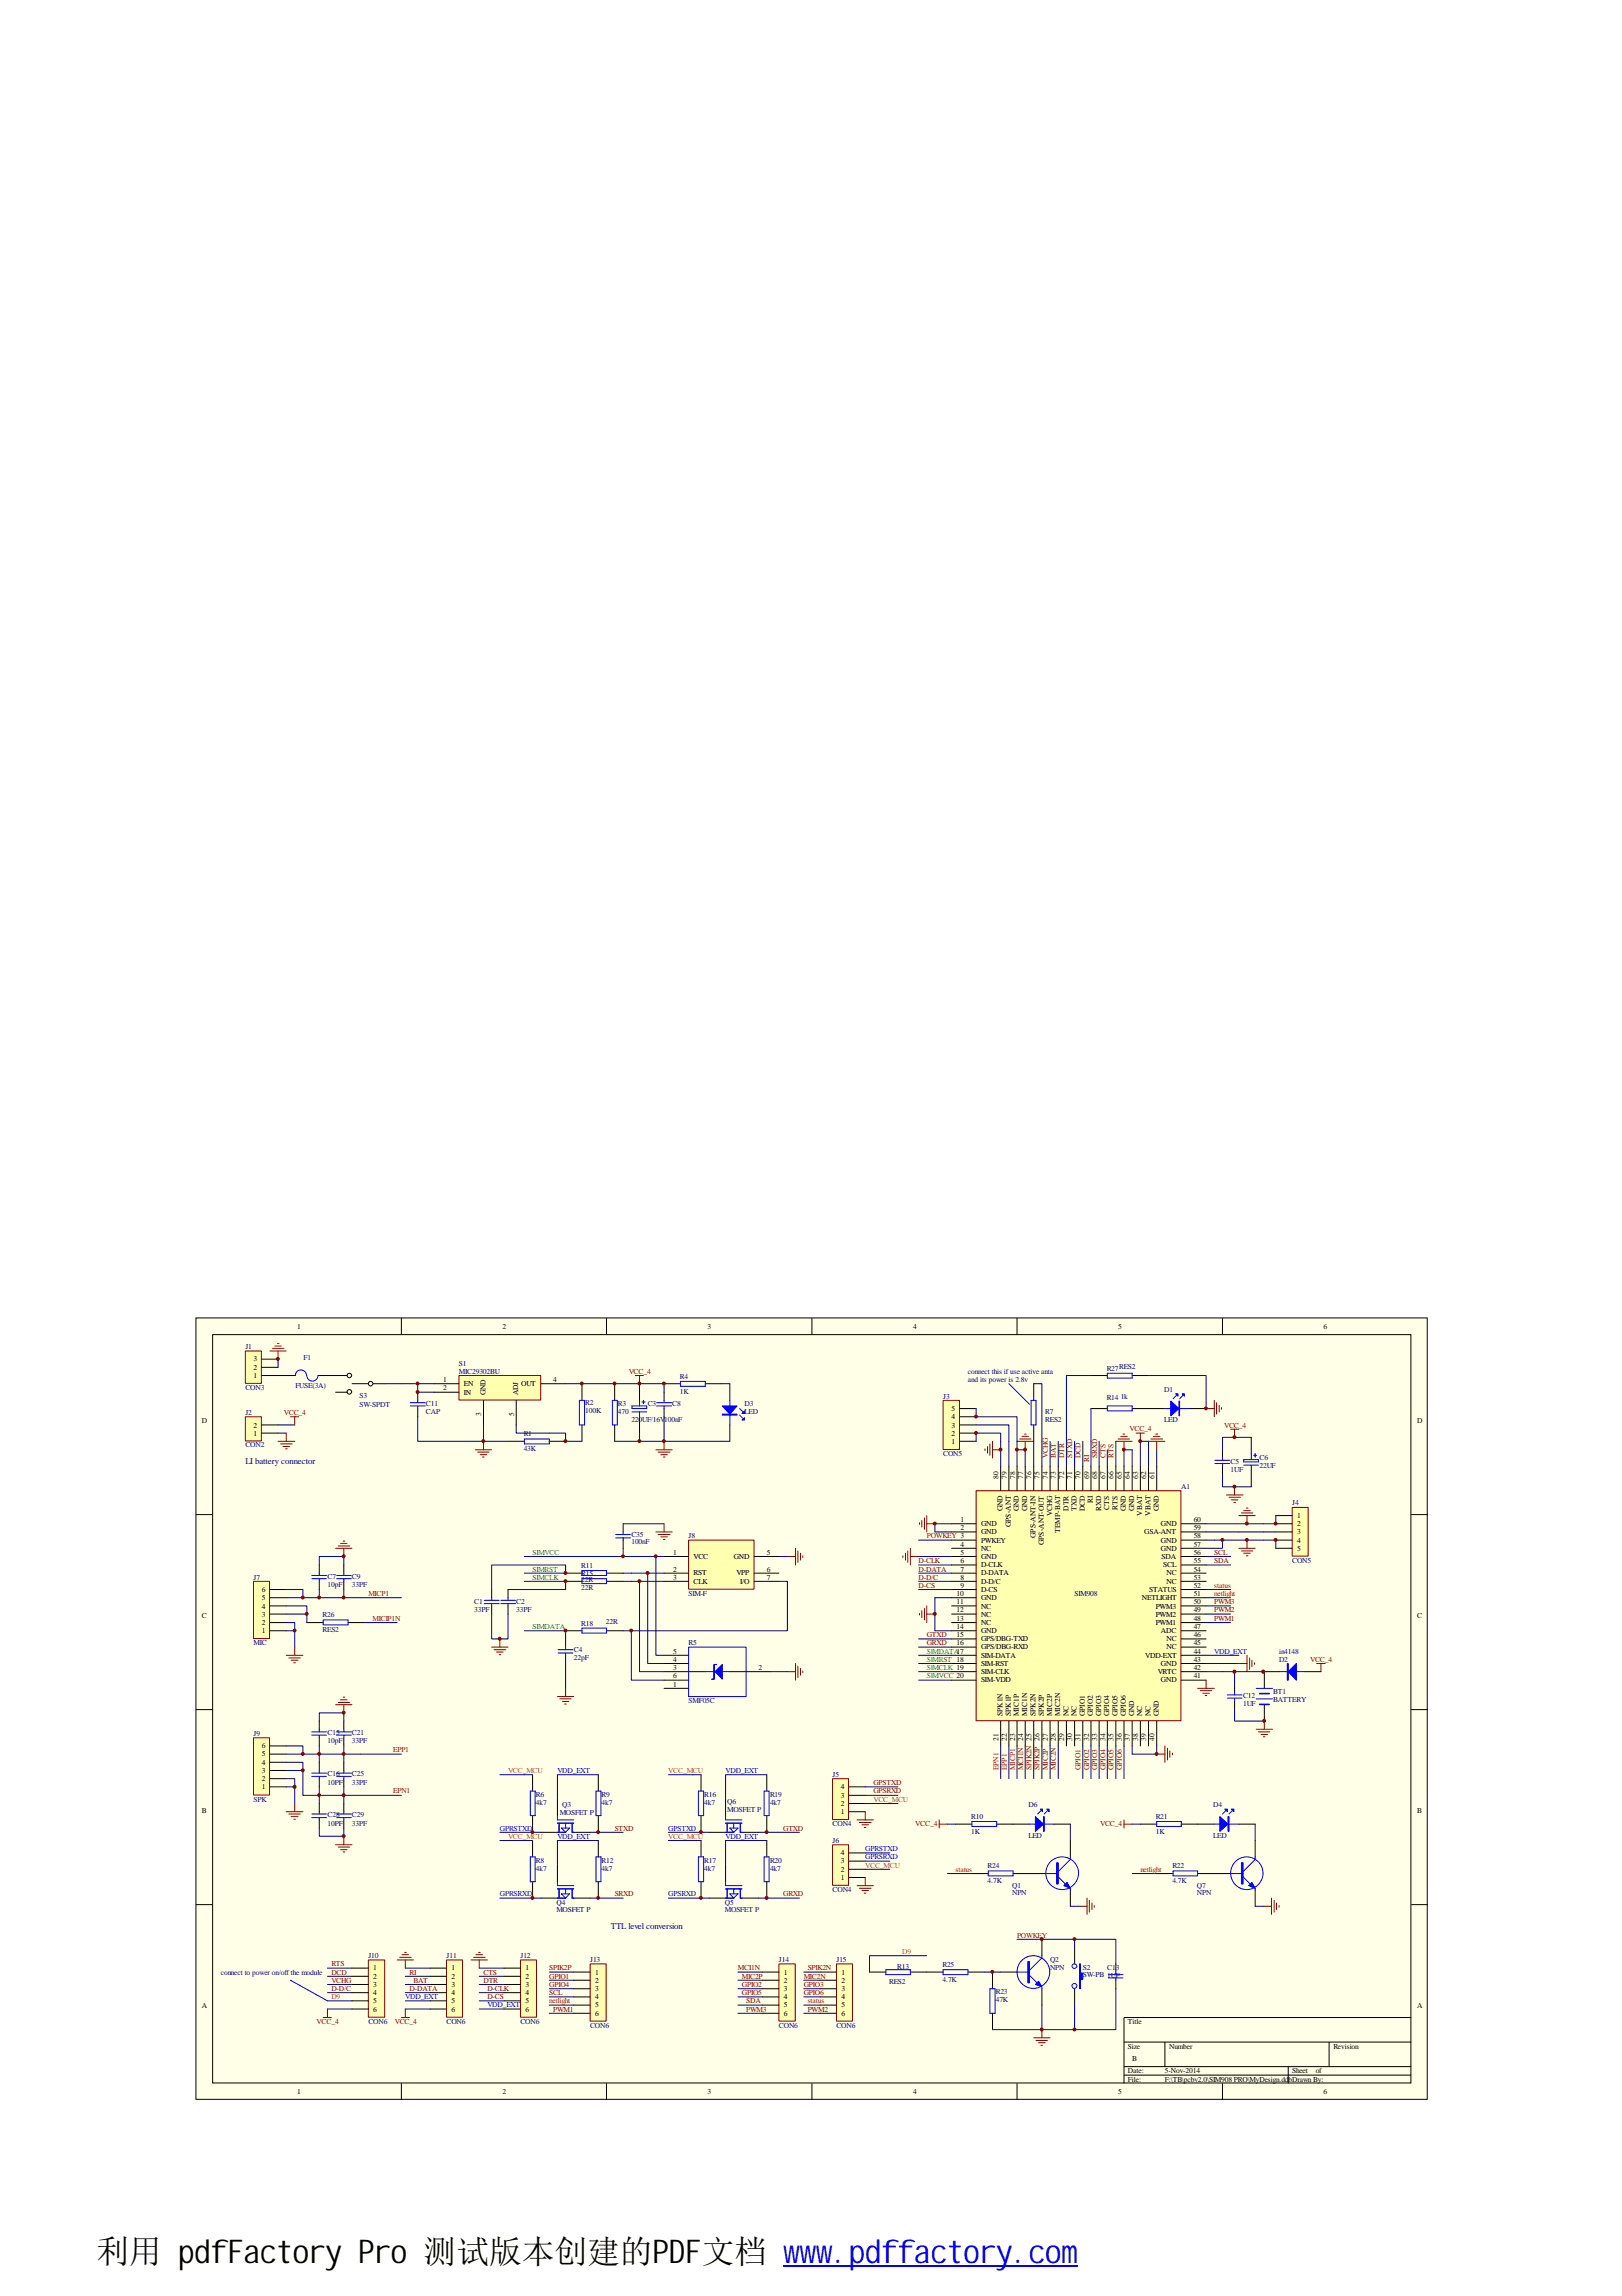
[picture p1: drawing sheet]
<svg xmlns="http://www.w3.org/2000/svg" width="210mm" height="297mm" viewBox="0 0 210 297" stroke-linecap="round" stroke-linejoin="round" font-family="sans-serif">
<defs><g id="words">
<text font-size="4.2" x="12.5" y="292.7">利用 pdfFactory Pro 测试版本创建的PDF文档 www.pdffactory.com</text>
<g font-size="1.1" fill="#000080">
<text x="31.7" y="189.4">LI battery connector</text>
<text x="79" y="249.5">TTL level conversion</text>
</g>
<g font-size="1">
<text x="38.4" y="171.9">1</text>
<text x="65" y="171.9">2</text>
<text x="91.6" y="171.9">3</text>
<text x="118.2" y="171.9">4</text>
<text x="144.7" y="171.9">5</text>
<text x="171.3" y="171.9">6</text>
<text x="32.8" y="178.3">1</text>
<text x="32.8" y="177.2">2</text>
<text x="32.8" y="176.1">3</text>
<text x="57.4" y="178.8">1</text>
<text x="57.4" y="179.9">2</text>
<text x="60" y="179.4">EN</text>
<text x="67.4" y="179.4">OUT</text>
<text x="71.6" y="178.8">4</text>
<text x="26.1" y="184.1">D</text>
<text x="32.8" y="185.7">1</text>
<text x="32.8" y="184.7">2</text>
<text x="60" y="180.4">IN</text>
<text x="62.3" y="183.2" transform="rotate(-90 62.3 183.2)">3</text>
<text x="62.8" y="180.5" transform="rotate(-90 62.8 180.5)">GND</text>
<text x="66.5" y="183.2" transform="rotate(-90 66.5 183.2)">5</text>
<text x="67.1" y="180.5" transform="rotate(-90 67.1 180.5)">ADJ</text>
<text x="123.1" y="185.7">2</text>
<text x="123.1" y="184.7">3</text>
<text x="123.1" y="183.6">4</text>
<text x="123.1" y="182.5">5</text>
<text x="183.4" y="184.1">D</text>
<text x="123.1" y="186.8">1</text>
<text x="129.2" y="191.3" transform="rotate(-90 129.2 191.3)">80</text>
<text x="130.3" y="191.3" transform="rotate(-90 130.3 191.3)">79</text>
<text x="131.4" y="191.3" transform="rotate(-90 131.4 191.3)">78</text>
<text x="132.4" y="191.3" transform="rotate(-90 132.4 191.3)">77</text>
<text x="133.5" y="191.3" transform="rotate(-90 133.5 191.3)">76</text>
<text x="134.5" y="191.3" transform="rotate(-90 134.5 191.3)">75</text>
<text x="135.6" y="191.3" transform="rotate(-90 135.6 191.3)">74</text>
<text x="136.7" y="191.3" transform="rotate(-90 136.7 191.3)">73</text>
<text x="137.7" y="191.3" transform="rotate(-90 137.7 191.3)">72</text>
<text x="138.8" y="191.3" transform="rotate(-90 138.8 191.3)">71</text>
<text x="139.8" y="191.3" transform="rotate(-90 139.8 191.3)">70</text>
<text x="140.9" y="191.3" transform="rotate(-90 140.9 191.3)">69</text>
<text x="142" y="191.3" transform="rotate(-90 142 191.3)">68</text>
<text x="143" y="191.3" transform="rotate(-90 143 191.3)">67</text>
<text x="144.1" y="191.3" transform="rotate(-90 144.1 191.3)">66</text>
<text x="145.2" y="191.3" transform="rotate(-90 145.2 191.3)">65</text>
<text x="146.2" y="191.3" transform="rotate(-90 146.2 191.3)">64</text>
<text x="147.3" y="191.3" transform="rotate(-90 147.3 191.3)">63</text>
<text x="148.3" y="191.3" transform="rotate(-90 148.3 191.3)">62</text>
<text x="149.4" y="191.3" transform="rotate(-90 149.4 191.3)">61</text>
<text x="124.3" y="196.9">1</text>
<text x="124.3" y="198">2</text>
<text x="127" y="197.4">GND</text>
<text x="129.8" y="195.5" transform="rotate(-90 129.8 195.5)">GND</text>
<text x="130.8" y="197.6" transform="rotate(-90 130.8 197.6)">GPS-ANT</text>
<text x="131.9" y="195.5" transform="rotate(-90 131.9 195.5)">GND</text>
<text x="132.9" y="195.5" transform="rotate(-90 132.9 195.5)">GND</text>
<text x="136.1" y="196.2" transform="rotate(-90 136.1 196.2)">VCHG</text>
<text x="138.3" y="195.4" transform="rotate(-90 138.3 195.4)">DTR</text>
<text x="139.3" y="195.4" transform="rotate(-90 139.3 195.4)">TXD</text>
<text x="140.4" y="195.5" transform="rotate(-90 140.4 195.5)">DCD</text>
<text x="141.4" y="194.5" transform="rotate(-90 141.4 194.5)">RI</text>
<text x="142.5" y="195.5" transform="rotate(-90 142.5 195.5)">RXD</text>
<text x="143.6" y="195.3" transform="rotate(-90 143.6 195.3)">CTS</text>
<text x="144.6" y="195.3" transform="rotate(-90 144.6 195.3)">RTS</text>
<text x="145.7" y="195.5" transform="rotate(-90 145.7 195.5)">GND</text>
<text x="146.8" y="195.5" transform="rotate(-90 146.8 195.5)">GND</text>
<text x="147.8" y="196.1" transform="rotate(-90 147.8 196.1)">VBAT</text>
<text x="148.9" y="196.1" transform="rotate(-90 148.9 196.1)">VBAT</text>
<text x="149.9" y="195.5" transform="rotate(-90 149.9 195.5)">GND</text>
<text x="150.2" y="197.4">GND</text>
<text x="154.5" y="198">59</text>
<text x="154.5" y="196.9">60</text>
<text x="167.9" y="196.4">1</text>
<text x="167.9" y="197.4">2</text>
<text x="87.1" y="201.2">1</text>
<text x="87.1" y="203.3">2</text>
<text x="89.7" y="201.7">VCC</text>
<text x="89.7" y="203.8">RST</text>
<text x="95" y="201.7">GND</text>
<text x="95.3" y="203.8">VPP</text>
<text x="99.2" y="203.3">6</text>
<text x="99.2" y="201.2">5</text>
<text x="124.3" y="200.1">4</text>
<text x="124.3" y="201.2">5</text>
<text x="124.3" y="202.2">6</text>
<text x="124.3" y="203.3">7</text>
<text x="127" y="198.5">GND</text>
<text x="127" y="199.6">PWKEY</text>
<text x="127" y="200.6">NC</text>
<text x="127" y="201.7">GND</text>
<text x="127" y="202.8">D-CLK</text>
<text x="127" y="203.8">D-DATA</text>
<text x="134" y="199" transform="rotate(-90 134 199)">GPS-ANT-IN</text>
<text x="135.1" y="199.9" transform="rotate(-90 135.1 199.9)">GPS-ANT-OUT</text>
<text x="137.2" y="198.3" transform="rotate(-90 137.2 198.3)">TEMP-BAT</text>
<text x="148.1" y="198.5">GSA-ANT</text>
<text x="150.2" y="200.6">GND</text>
<text x="150.2" y="199.6">GND</text>
<text x="150.3" y="201.7">SDA</text>
<text x="150.5" y="202.8">SCL</text>
<text x="151" y="203.8">NC</text>
<text x="154.5" y="203.3">54</text>
<text x="154.5" y="202.2">55</text>
<text x="154.5" y="201.2">56</text>
<text x="154.5" y="200.1">57</text>
<text x="154.5" y="199">58</text>
<text x="167.9" y="198.5">3</text>
<text x="167.9" y="199.6">4</text>
<text x="167.9" y="200.6">5</text>
<text x="26.1" y="209.4">C</text>
<text x="33.9" y="209.2">3</text>
<text x="33.9" y="208.1">4</text>
<text x="33.9" y="207">5</text>
<text x="33.9" y="205.9">6</text>
<text x="87.1" y="204.4">3</text>
<text x="89.7" y="204.9">CLK</text>
<text x="95.8" y="204.9">I/O</text>
<text x="99.2" y="204.4">7</text>
<text x="123.8" y="206.5">10</text>
<text x="123.8" y="207.5">11</text>
<text x="123.8" y="208.6">12</text>
<text x="123.8" y="209.7">13</text>
<text x="124.3" y="204.4">8</text>
<text x="124.3" y="205.4">9</text>
<text x="127" y="204.9">D-D/C</text>
<text x="127" y="205.9">D-CS</text>
<text x="127" y="207">GND</text>
<text x="127" y="208.1">NC</text>
<text x="127" y="209.2">NC</text>
<text x="147.8" y="207">NETLIGHT</text>
<text x="148.7" y="205.9">STATUS</text>
<text x="149.6" y="209.2">PWM2</text>
<text x="149.6" y="208.1">PWM3</text>
<text x="151" y="204.9">NC</text>
<text x="154.5" y="209.7">48</text>
<text x="154.5" y="208.6">49</text>
<text x="154.5" y="207.5">50</text>
<text x="154.5" y="206.5">51</text>
<text x="154.5" y="205.4">52</text>
<text x="154.5" y="204.4">53</text>
<text x="183.4" y="209.4">C</text>
<text x="33.9" y="211.3">1</text>
<text x="33.9" y="210.2">2</text>
<text x="87.1" y="215">4</text>
<text x="87.1" y="213.9">5</text>
<text x="123.8" y="210.8">14</text>
<text x="123.8" y="211.8">15</text>
<text x="123.8" y="212.9">16</text>
<text x="127" y="210.2">NC</text>
<text x="127" y="211.3">GND</text>
<text x="127" y="212.3">GPS/DBG-TXD</text>
<text x="127" y="213.4">GPS/DBG-RXD</text>
<text x="127" y="214.5">SIM-DATA</text>
<text x="127" y="215.5">SIM-RST</text>
<text x="148.2" y="214.5">VDD-EXT</text>
<text x="149.6" y="210.2">PWM1</text>
<text x="150.2" y="215.5">GND</text>
<text x="150.2" y="211.3">ADC</text>
<text x="151" y="213.4">NC</text>
<text x="151" y="212.3">NC</text>
<text x="154.5" y="215">43</text>
<text x="154.5" y="213.9">44</text>
<text x="154.5" y="212.9">45</text>
<text x="154.5" y="211.8">46</text>
<text x="154.5" y="210.8">47</text>
<text x="87.1" y="218.2">1</text>
<text x="87.1" y="217.1">6</text>
<text x="87.1" y="216.1">3</text>
<text x="98.2" y="216.1">2</text>
<text x="127" y="216.6">SIM-CLK</text>
<text x="127" y="217.7">SIM-VDD</text>
<text x="149.8" y="216.6">VRTC</text>
<text x="150.2" y="217.7">GND</text>
<text x="154.5" y="217.1">41</text>
<text x="154.5" y="216.1">42</text>
<text x="33.9" y="227.2">5</text>
<text x="33.9" y="226.2">6</text>
<text x="129.2" y="225.2" transform="rotate(-90 129.2 225.2)">21</text>
<text x="129.8" y="222" transform="rotate(-90 129.8 222)">SPK1N</text>
<text x="130.3" y="225.2" transform="rotate(-90 130.3 225.2)">22</text>
<text x="130.8" y="222" transform="rotate(-90 130.8 222)">SPK1P</text>
<text x="131.4" y="225.2" transform="rotate(-90 131.4 225.2)">23</text>
<text x="131.9" y="222" transform="rotate(-90 131.9 222)">MIC1P</text>
<text x="132.4" y="225.2" transform="rotate(-90 132.4 225.2)">24</text>
<text x="132.9" y="222" transform="rotate(-90 132.9 222)">MIC1N</text>
<text x="134" y="222" transform="rotate(-90 134 222)">SPK2N</text>
<text x="134.5" y="225.2" transform="rotate(-90 134.5 225.2)">26</text>
<text x="135.1" y="222" transform="rotate(-90 135.1 222)">SPK2P</text>
<text x="135.6" y="225.2" transform="rotate(-90 135.6 225.2)">27</text>
<text x="136.1" y="222" transform="rotate(-90 136.1 222)">MIC2P</text>
<text x="136.7" y="225.2" transform="rotate(-90 136.7 225.2)">28</text>
<text x="137.2" y="222" transform="rotate(-90 137.2 222)">MIC2N</text>
<text x="137.7" y="225.2" transform="rotate(-90 137.7 225.2)">29</text>
<text x="138.3" y="222" transform="rotate(-90 138.3 222)">NC</text>
<text x="138.8" y="225.2" transform="rotate(-90 138.8 225.2)">30</text>
<text x="139.3" y="222" transform="rotate(-90 139.3 222)">NC</text>
<text x="139.8" y="225.2" transform="rotate(-90 139.8 225.2)">31</text>
<text x="140.4" y="222" transform="rotate(-90 140.4 222)">GPIO1</text>
<text x="140.9" y="225.2" transform="rotate(-90 140.9 225.2)">32</text>
<text x="141.4" y="222" transform="rotate(-90 141.4 222)">GPIO2</text>
<text x="142" y="225.2" transform="rotate(-90 142 225.2)">33</text>
<text x="142.5" y="222" transform="rotate(-90 142.5 222)">GPIO3</text>
<text x="143" y="225.2" transform="rotate(-90 143 225.2)">34</text>
<text x="143.6" y="222" transform="rotate(-90 143.6 222)">GPIO4</text>
<text x="144.1" y="225.2" transform="rotate(-90 144.1 225.2)">35</text>
<text x="144.6" y="222" transform="rotate(-90 144.6 222)">GPIO5</text>
<text x="145.2" y="225.2" transform="rotate(-90 145.2 225.2)">36</text>
<text x="145.7" y="222" transform="rotate(-90 145.7 222)">GPIO6</text>
<text x="146.2" y="225.2" transform="rotate(-90 146.2 225.2)">37</text>
<text x="146.8" y="222" transform="rotate(-90 146.8 222)">GND</text>
<text x="147.3" y="225.2" transform="rotate(-90 147.3 225.2)">38</text>
<text x="147.8" y="222" transform="rotate(-90 147.8 222)">NC</text>
<text x="148.3" y="225.2" transform="rotate(-90 148.3 225.2)">39</text>
<text x="148.9" y="222" transform="rotate(-90 148.9 222)">NC</text>
<text x="149.4" y="225.2" transform="rotate(-90 149.4 225.2)">40</text>
<text x="149.9" y="222" transform="rotate(-90 149.9 222)">GND</text>
<text x="33.9" y="231.5">1</text>
<text x="33.9" y="230.4">2</text>
<text x="33.9" y="229.4">3</text>
<text x="33.9" y="228.3">4</text>
<text x="108.8" y="233.6">2</text>
<text x="108.8" y="232.6">3</text>
<text x="108.8" y="231.5">4</text>
<text x="26.1" y="234.6">B</text>
<text x="108.8" y="234.7">1</text>
<text x="183.4" y="234.6">B</text>
<text x="108.8" y="243.2">1</text>
<text x="108.8" y="242.1">2</text>
<text x="108.8" y="241.1">3</text>
<text x="108.8" y="240">4</text>
<text x="48.3" y="254.9">1</text>
<text x="48.3" y="256">2</text>
<text x="48.3" y="257">3</text>
<text x="58.4" y="254.9">1</text>
<text x="58.4" y="256">2</text>
<text x="58.4" y="257">3</text>
<text x="68" y="254.9">1</text>
<text x="68" y="256">2</text>
<text x="68" y="257">3</text>
<text x="77" y="255.5">1</text>
<text x="77" y="256.5">2</text>
<text x="77" y="257.6">3</text>
<text x="101.4" y="255.5">1</text>
<text x="101.4" y="256.5">2</text>
<text x="101.4" y="257.6">3</text>
<text x="108.9" y="255.5">1</text>
<text x="108.9" y="256.5">2</text>
<text x="108.9" y="257.6">3</text>
<text x="26.1" y="259.8">A</text>
<text x="48.3" y="258.1">4</text>
<text x="48.3" y="259.2">5</text>
<text x="48.3" y="260.3">6</text>
<text x="58.4" y="258.1">4</text>
<text x="58.4" y="259.2">5</text>
<text x="58.4" y="260.3">6</text>
<text x="68" y="258.1">4</text>
<text x="68" y="259.2">5</text>
<text x="68" y="260.3">6</text>
<text x="77" y="258.6">4</text>
<text x="77" y="259.7">5</text>
<text x="77" y="260.8">6</text>
<text x="101.4" y="258.6">4</text>
<text x="101.4" y="259.7">5</text>
<text x="101.4" y="260.8">6</text>
<text x="108.9" y="258.6">4</text>
<text x="108.9" y="259.7">5</text>
<text x="108.9" y="260.8">6</text>
<text x="146" y="261.9">Title</text>
<text x="183.4" y="259.8">A</text>
<text x="146" y="265">Size</text>
<text x="146" y="268.2">Date:</text>
<text x="146" y="269.3">File:</text>
<text x="146.5" y="266.6">B</text>
<text x="150.7" y="268.2">5-Nov-2014</text>
<text x="150.7" y="269.3">F:\TB\pcbv2.0\SIM908 PRO\MyDesign.ddbDrawn By:</text>
<text x="151.3" y="265">Number</text>
<text x="167.2" y="268.2">Sheet</text>
<text x="170.3" y="268.2">of</text>
<text x="172.6" y="265">Revision</text>
<text x="38.4" y="270.9">1</text>
<text x="65" y="270.9">2</text>
<text x="91.6" y="270.9">3</text>
<text x="118.2" y="270.9">4</text>
<text x="144.7" y="270.9">5</text>
<text x="171.3" y="270.9">6</text>
</g>
<g font-size="1" fill="#000080">
<text x="31.7" y="174.6">J1</text>
<text x="31.7" y="179.8">CON3</text>
<text x="38.2" y="179.6">FUSE(3A)</text>
<text x="39.3" y="175.9">F1</text>
<text x="59.4" y="176.7">S1</text>
<text x="59.4" y="177.7">MIC29302BU</text>
<text x="88" y="178.4">R4</text>
<text x="125.3" y="177.7">connect this if use active anta</text>
<text x="125.3" y="178.8">and its power is 2.8v</text>
<text x="143.2" y="177.3">R27RES2</text>
<text x="31.7" y="183.1">J2</text>
<text x="46.5" y="180.8">S3</text>
<text x="46.5" y="182">SW-SPDT</text>
<text x="55.1" y="181.9">C11</text>
<text x="55.1" y="183">CAP</text>
<text x="67.8" y="185.8">R1</text>
<text x="75.7" y="181.8">R2</text>
<text x="75.7" y="182.7">100K</text>
<text x="80" y="181.9">R3</text>
<text x="80" y="183">470</text>
<text x="81.7" y="184">220UF/16V</text>
<text x="83.8" y="181.9">C3</text>
<text x="85.9" y="184">100nF</text>
<text x="87" y="181.9">C8</text>
<text x="88" y="180.3">1K</text>
<text x="96.4" y="181.9">D3</text>
<text x="96.4" y="183">LED</text>
<text x="122" y="181">J3</text>
<text x="135.3" y="183">R7</text>
<text x="135.3" y="184">RES2</text>
<text x="143.2" y="181.2">R14</text>
<text x="145" y="181">1k</text>
<text x="150.7" y="180.1">D1</text>
<text x="150.7" y="184">LED</text>
<text x="31.7" y="187.2">CON2</text>
<text x="67.8" y="187.7">43K</text>
<text x="122" y="188.4">CON5</text>
<text x="159.3" y="189.3">C5</text>
<text x="159.3" y="190.4">1UF</text>
<text x="163" y="188.8">C6</text>
<text x="163" y="189.9">22UF</text>
<text x="152.9" y="192.6">A1</text>
<text x="167.2" y="194.8">J4</text>
<text x="75.2" y="203.9">R15</text>
<text x="75.2" y="202.9">R11</text>
<text x="81.7" y="198.8">C35</text>
<text x="81.7" y="199.8">100nF</text>
<text x="89.1" y="199">J8</text>
<text x="167.2" y="202.2">CON5</text>
<text x="32.8" y="204.4">J7</text>
<text x="41.7" y="209.2">R26</text>
<text x="42.4" y="204.2">C7</text>
<text x="42.4" y="205.3">10pF</text>
<text x="45.6" y="204.2">C9</text>
<text x="45.6" y="205.3">33PF</text>
<text x="61.4" y="207.5">C1</text>
<text x="61.4" y="208.6">33PF</text>
<text x="66.8" y="207.5">C2</text>
<text x="66.8" y="208.5">33PF</text>
<text x="75.2" y="205.7">22R</text>
<text x="75.2" y="204.7">22R</text>
<text x="89.1" y="206.5">SIM-F</text>
<text x="139.1" y="206.5">SIM908</text>
<text x="32.8" y="212.9">MIC</text>
<text x="41.7" y="211.2">RES2</text>
<text x="74.3" y="213.7">C4</text>
<text x="74.3" y="214.7">22pF</text>
<text x="75.2" y="210.3">R18</text>
<text x="78.4" y="210.1">22R</text>
<text x="89.1" y="212.9">R5</text>
<text x="165.5" y="215">D2</text>
<text x="165.5" y="213.9">in4148</text>
<text x="89.1" y="220.3">SMF05C</text>
<text x="160.9" y="219.7">C12</text>
<text x="160.9" y="220.8">1UF</text>
<text x="164.8" y="219.1">BT1</text>
<text x="164.8" y="220.2">BATTERY</text>
<text x="32.8" y="224.6">J9</text>
<text x="42.4" y="224.5">C15</text>
<text x="42.4" y="225.5">10pF</text>
<text x="45.6" y="224.5">C21</text>
<text x="45.6" y="225.5">33PF</text>
<text x="32.8" y="233.1">SPK</text>
<text x="42.4" y="229.8">C16</text>
<text x="42.4" y="230.9">10PF</text>
<text x="45.6" y="229.8">C25</text>
<text x="45.6" y="230.9">33PF</text>
<text x="69.3" y="232.5">R6</text>
<text x="69.3" y="233.5">4k7</text>
<text x="72.8" y="233.8">Q3</text>
<text x="77.9" y="232.5">R9</text>
<text x="77.9" y="233.5">4k7</text>
<text x="91.1" y="232.5">R16</text>
<text x="91.1" y="233.5">4k7</text>
<text x="94.1" y="233.4">Q6</text>
<text x="99.7" y="232.5">R19</text>
<text x="99.7" y="233.5">4k7</text>
<text x="107.7" y="229.9">J5</text>
<text x="133.1" y="233.8">D6</text>
<text x="157" y="233.8">D4</text>
<text x="42.4" y="235.1">C28</text>
<text x="42.4" y="236.2">10PF</text>
<text x="45.6" y="235.1">C29</text>
<text x="45.6" y="236.2">33PF</text>
<text x="72.4" y="234.8">MOSFET P</text>
<text x="94.1" y="234.5">MOSFET P</text>
<text x="107.7" y="238.4">J6</text>
<text x="107.7" y="236.3">CON4</text>
<text x="125.7" y="235.3">R10</text>
<text x="125.7" y="237.3">1K</text>
<text x="133.1" y="237.8">LED</text>
<text x="149.6" y="235.3">R21</text>
<text x="149.6" y="237.3">1K</text>
<text x="157" y="237.8">LED</text>
<text x="69.3" y="241">R8</text>
<text x="69.3" y="242">4k7</text>
<text x="77.9" y="241">R12</text>
<text x="77.9" y="242">4k7</text>
<text x="91.1" y="241">R17</text>
<text x="91.1" y="242">4k7</text>
<text x="99.7" y="241">R20</text>
<text x="99.7" y="242">4k7</text>
<text x="107.7" y="244.8">CON4</text>
<text x="127.8" y="241.7">R24</text>
<text x="127.8" y="243.7">4.7K</text>
<text x="131" y="244.3">Q1</text>
<text x="131" y="245.2">NPN</text>
<text x="151.7" y="241.7">R22</text>
<text x="151.7" y="243.7">4.7K</text>
<text x="154.9" y="244.3">Q7</text>
<text x="154.9" y="245.2">NPN</text>
<text x="72" y="246.4">Q4</text>
<text x="72" y="247.4">MOSFET P</text>
<text x="93.8" y="246.4">Q5</text>
<text x="93.8" y="247.4">MOSFET P</text>
<text x="28.6" y="255.5">connect to power on/off the module</text>
<text x="47.7" y="253.3">J10</text>
<text x="57.8" y="253.3">J11</text>
<text x="67.4" y="253.3">J12</text>
<text x="76.4" y="253.9">J13</text>
<text x="100.8" y="253.9">J14</text>
<text x="108.2" y="253.9">J15</text>
<text x="115.1" y="256.7">RES2</text>
<text x="116.1" y="254.7">R13</text>
<text x="122" y="254.5">R25</text>
<text x="122" y="256.4">4.7K</text>
<text x="135.9" y="253.9">Q2</text>
<text x="135.9" y="254.9">NPN</text>
<text x="140.1" y="254.8">S2</text>
<text x="140.1" y="255.8">SW-PB 1UF</text>
<text x="143.3" y="254.8">C13</text>
<text x="47.7" y="261.9">CON6</text>
<text x="57.8" y="261.9">CON6</text>
<text x="67.4" y="261.9">CON6</text>
<text x="76.4" y="262.4">CON6</text>
<text x="100.8" y="262.4">CON6</text>
<text x="108.2" y="262.4">CON6</text>
<text x="128.9" y="258">R23</text>
<text x="128.9" y="259.1">47K</text>
</g>
<g font-size="1" fill="#800000">
<text x="81.4" y="177.7">VCC_4</text>
<text x="36.7" y="183.1">VCC_4</text>
<text x="146.2" y="185.2">VCC_4</text>
<text x="158.4" y="184.7">VCC_4</text>
<text x="135.6" y="188.6" transform="rotate(-90 135.6 188.6)">VCHG</text>
<text x="136.7" y="188.6" transform="rotate(-90 136.7 188.6)">BAT</text>
<text x="137.7" y="188.6" transform="rotate(-90 137.7 188.6)">DTR</text>
<text x="138.8" y="188.6" transform="rotate(-90 138.8 188.6)">STXD</text>
<text x="139.8" y="188.6" transform="rotate(-90 139.8 188.6)">DCD</text>
<text x="140.9" y="189.1" transform="rotate(-90 140.9 189.1)">RI</text>
<text x="142" y="188.6" transform="rotate(-90 142 188.6)">SRXD</text>
<text x="143" y="188.6" transform="rotate(-90 143 188.6)">CTS</text>
<text x="144.1" y="188.6" transform="rotate(-90 144.1 188.6)">RTS</text>
<text x="118.9" y="202.2">D-CLK</text>
<text x="118.9" y="203.3">D-DATA</text>
<text x="157.1" y="201.2">SCL</text>
<text x="157.1" y="202.2">SDA</text>
<text x="118.9" y="204.4">D-D/C</text>
<text x="118.9" y="205.4">D-CS</text>
<text x="157.1" y="209.7">PWM1</text>
<text x="157.1" y="208.6">PWM2</text>
<text x="157.1" y="207.5">PWM3</text>
<text x="119.9" y="211.8">GTXD</text>
<text x="119.9" y="212.9">GRXD</text>
<text x="169.5" y="215">VCC_4</text>
<text x="113" y="231">GPSTXD</text>
<text x="113" y="232">GPSRXD</text>
<text x="132.4" y="229.1" transform="rotate(-90 132.4 229.1)">MCI1N</text>
<text x="133.5" y="229.1" transform="rotate(-90 133.5 229.1)">SPIK2N 25</text>
<text x="134.5" y="229.1" transform="rotate(-90 134.5 229.1)">SPIK2P</text>
<text x="135.6" y="229.1" transform="rotate(-90 135.6 229.1)">MIC2P</text>
<text x="136.7" y="229.1" transform="rotate(-90 136.7 229.1)">MIC2N</text>
<text x="139.8" y="229.1" transform="rotate(-90 139.8 229.1)">GPIO1</text>
<text x="140.9" y="229.1" transform="rotate(-90 140.9 229.1)">GPIO2</text>
<text x="142" y="229.1" transform="rotate(-90 142 229.1)">GPIO3</text>
<text x="143" y="229.1" transform="rotate(-90 143 229.1)">GPIO4</text>
<text x="144.1" y="229.1" transform="rotate(-90 144.1 229.1)">GPIO5</text>
<text x="145.2" y="229.1" transform="rotate(-90 145.2 229.1)">GPIO6</text>
<text x="79.5" y="236.8">STXD</text>
<text x="101.3" y="236.8">GTXD</text>
<text x="118.4" y="236.3">VCC_4</text>
<text x="142.4" y="236.3">VCC_4</text>
<text x="79.5" y="245.3">SRXD</text>
<text x="101.3" y="245.3">GRXD</text>
<text x="42.9" y="254.4">RTS</text>
<text x="42.9" y="255.5">DCD</text>
<text x="42.9" y="256.5">VCHG</text>
<text x="42.9" y="257.6">D-D/C</text>
<text x="53" y="257.6">D-DATA</text>
<text x="53" y="255.5">RI</text>
<text x="53.5" y="256.5">BAT</text>
<text x="62.6" y="256.5">DTR</text>
<text x="62.6" y="255.5">CTS</text>
<text x="63.1" y="257.6">D-CLK</text>
<text x="71.1" y="254.9">SPIK2P</text>
<text x="71.1" y="257">GPIO4</text>
<text x="71.1" y="256">GPIO1</text>
<text x="95.5" y="254.9">MCI1N</text>
<text x="96" y="256">MIC2P</text>
<text x="96" y="257">GPIO2</text>
<text x="104" y="256">MIC2N</text>
<text x="104" y="257">GPIO3</text>
<text x="104.5" y="254.9">SPIK2N</text>
<text x="41" y="261.9">VCC_4</text>
<text x="51.1" y="261.9">VCC_4</text>
<text x="63.1" y="258.6">D-CS</text>
<text x="71.1" y="258.1">SCL</text>
<text x="71.6" y="260.3">PWM1</text>
<text x="96" y="258.1">GPIO5</text>
<text x="96.6" y="260.3">PWM3</text>
<text x="96.6" y="259.2">SDA</text>
<text x="104" y="258.1">GPIO6</text>
<text x="104.5" y="260.3">PWM2</text>
</g>
<g font-size="1" fill="#00bf00">
<text x="68.9" y="201.2">SIMVCC</text>
<text x="68.9" y="203.3">SIMRST</text>
<text x="68.9" y="204.4">SIMCLK</text>
<text x="68.9" y="210.8">SIMDATA</text>
<text x="119.9" y="213.9">SIMDATA17</text>
<text x="119.9" y="215">SIMRST 18</text>
<text x="119.9" y="217.1">SIMVCC 20</text>
<text x="119.9" y="216.1">SIMCLK 19</text>
</g>
<g font-size="1" fill="#bf0000">
<text x="119.9" y="199">POWKEY 3</text>
<text x="47.7" y="206.5">MICP1</text>
<text x="48.2" y="209.7">MICIP1N</text>
<text x="157.1" y="206.5">netlight</text>
<text x="157.1" y="205.4">status</text>
<text x="50.9" y="226.7">EPP1</text>
<text x="50.9" y="232">EPN1</text>
<text x="129.2" y="229.1" transform="rotate(-90 129.2 229.1)">EPN1</text>
<text x="130.3" y="229.1" transform="rotate(-90 130.3 229.1)">EPP1</text>
<text x="131.4" y="229.1" transform="rotate(-90 131.4 229.1)">MICP1</text>
<text x="123.7" y="242.1">status</text>
<text x="147.6" y="242.1">netlight</text>
<text x="131.6" y="250.7">POWKEY</text>
<text x="71.1" y="259.2">netlight</text>
<text x="104.5" y="259.2">status</text>
</g>
<g font-size="1" fill="#00f">
<text x="157.1" y="213.9">VDD_EXT</text>
<text x="72.1" y="229.4">VDD_EXT</text>
<text x="93.9" y="229.4">VDD_EXT</text>
<text x="64.7" y="236.8">GPRSTXD</text>
<text x="72.1" y="237.9">VDD_EXT</text>
<text x="86.5" y="236.8">GPSTXD</text>
<text x="93.9" y="237.9">VDD_EXT</text>
<text x="112" y="239.5">GPRSTXD</text>
<text x="64.7" y="245.3">GPRSRXD</text>
<text x="86.5" y="245.3">GPSRXD</text>
<text x="112" y="240.6">GPRSRXD</text>
<text x="52.5" y="258.6">VDD_EXT</text>
<text x="63.1" y="259.7">VDD_EXT</text>
</g>
<g font-size="1" fill="#de4f16">
<text x="65.7" y="229.4">VCC_MCU</text>
<text x="86.5" y="229.4">VCC_MCU</text>
<text x="113" y="233.1">VCC_MCU</text>
<text x="65.7" y="237.9">VCC_MCU</text>
<text x="86.5" y="237.9">VCC_MCU</text>
<text x="112" y="241.6">VCC_MCU</text>
<text x="116.8" y="252.8">D9</text>
<text x="42.9" y="258.6">D9</text>
</g>
</g></defs>
<path d="M25.4 170.5h159.3v101.1h-159.3z" fill="#ffffe8"/>
<g fill="none" stroke="#000" stroke-width=".13">
<path d="M25.4 170.5h159.3v101.1h-159.3zM27.5 172.7h155.1v96.8h-155.1zM51.9 170.5v2.2M78.5 170.5v2.2M105.1 170.5v2.2M131.6 170.5v2.2M158.2 170.5v2.2M25.4 195.9h2.1M182.6 195.9h2.1M25.4 221.2h2.1M182.6 221.2h2.1M25.4 246.4h2.1"/>
<path d="M182.6 246.4h2.1M51.9 269.5v2.1M78.5 269.5v2.1M105.1 269.5v2.1M131.6 269.5v2.1M145.5 264.2h37.1M145.5 267.4h37.1M145.5 268.5h37.1M150.7 264.2v3.2M158.2 269.5v2.1M166.7 267.4v2.1M172 264.2v3.2"/>
<path d="M182.6 261h-37.1v8.5"/>
</g>
<path d="M126.4 192.9h26.4v29.7h-26.4z" fill="#ffffb0"/>
<path d="M126.3 192.9h26.5v29.7h-26.5z" fill="none" stroke="#800000" stroke-width=".13"/>
<g fill="none" stroke="#000" stroke-width=".13">
<path d="M123.1 197.1h3.2M123.1 198.2h3.2M123.1 199.2h3.2M129.5 189.7v3.2M130.6 189.7v3.2M131.6 189.7v3.2M132.7 189.7v3.2M133.8 189.7v3.2M134.8 189.7v3.2M135.9 189.7v3.2M136.9 189.7v3.2M138 189.7v3.2"/>
<path d="M139.1 189.7v3.2M140.1 189.7v3.2M141.2 189.7v3.2M142.2 189.7v3.2M143.3 189.7v3.2M144.4 189.7v3.2M145.5 189.7v3.2M146.5 189.7v3.2M147.6 189.7v3.2M148.6 189.7v3.2M149.7 189.7v3.2M152.9 197.1h3.2"/>
<path d="M152.9 198.2h3.2M152.9 199.2h3.2M123.1 200.3h3.2M123.1 201.4h3.2M123.1 202.5h3.2M123.1 203.5h3.2M123.1 204.6h3.2M123.1 205.6h3.2M123.1 206.7h3.2M123.1 207.8h3.2M123.1 208.8h3.2M123.1 209.9h3.2"/>
<path d="M123.1 211h3.2M123.1 212h3.2M123.1 213.1h3.2M123.1 214.2h3.2M123.1 215.2h3.2M123.1 216.3h3.2M123.1 217.4h3.2M152.9 200.3h3.2M152.9 201.4h3.2M152.9 202.5h3.2M152.9 203.5h3.2M152.9 204.6h3.2"/>
<path d="M152.9 205.6h3.2M152.9 206.7h3.2M152.9 207.8h3.2M152.9 208.8h3.2M152.9 209.9h3.2M152.9 211h3.2M152.9 212h3.2M152.9 213.1h3.2M152.9 214.2h3.2M152.9 215.2h3.2M152.9 216.3h3.2M152.9 217.4h3.2"/>
<path d="M129.5 222.7v3.2M130.6 222.7v3.2M131.6 222.7v3.2M132.7 222.7v3.2M133.8 222.7v3.2M134.8 222.7v3.2M135.9 222.7v3.2M136.9 222.7v3.2M138 222.7v3.2M139.1 222.7v3.2M140.1 222.7v3.2M141.2 222.7v3.2"/>
<path d="M142.2 222.7v3.2M143.3 222.7v3.2M144.4 222.7v3.2M145.5 222.7v3.2M146.5 222.7v3.2M147.6 222.7v3.2M148.6 222.7v3.2M149.7 222.7v3.2"/>
</g>
<path d="M32.9 204.6h2v7.4h-2z" fill="#ffffb0"/>
<path d="M44.1 199.7h.8M44.4 199.4h.2M32.8 204.6h2.1v7.4h-2.1zM37 214.2h2.2M37.4 214.5h1.5M37.7 214.8h.9M38 215.1h.2M38.1 213.1v1.1M43.4 200.3h2.2M43.8 200h1.5M44.5 200.3v1.1" fill="none" stroke="#800000" stroke-width=".13"/>
<path d="M34.9 211h2.1M34.9 209.9h2.1M34.9 208.8h2.1M34.9 207.8h2.1M34.9 206.7h2.1M34.9 205.6h2.1M41.3 202.5v1M41.3 204.6v1M44.5 202.5v1M44.5 204.6v1" fill="none" stroke="#000" stroke-width=".13"/>
<path d="M37 205.6h2.2v1.1M37 209.9h1.1v1.1h-1.1M37 206.7h14.9M38.1 211v2.1M41.3 202.5v-1.1h3.2v1.1M41.3 205.6v1.1M44.5 205.6v1.1" fill="none" stroke="#000080" stroke-width=".13"/>
<path d="M40.3 204.2h1.9M40.3 203.8h1.9M41.3 203.5v.3M41.3 204.2v.4M43.6 204.2h1.9M43.6 203.8h1.9M44.5 203.5v.3M44.5 204.2v.4" fill="none" stroke="#00f" stroke-width=".13"/>
<path d="M32.9 224.9h2v7.3h-2z" fill="#ffffb0"/>
<g fill="none" stroke="#800000" stroke-width=".13">
<path d="M84.9 198.2h2.1M85.2 198.5h1.5M85.5 198.8h.9M85.9 199.2h.2M85.9 197.1v1.1M44.1 219.9h.8M44.4 219.6h.2M72.1 219.5h2.2M72.4 219.8h1.5M73.2 218.4v1.1M101.9 201.4h1.1M101.9 216.3h1.1"/>
<path d="M103 200.3v2.2M103 215.2v2.2M103.3 200.6v1.5M103.3 215.5v1.5M103.6 200.9v.9M103.6 215.8v.9M103.9 201.3v.2M103.9 216.2v.2M32.8 224.8h2.1v7.4h-2.1zM37 234.4h2.2M37.4 234.7h1.5M37.7 235h.9"/>
<path d="M38 235.4h.2M38.1 233.3v1.1M43.4 220.5h2.2M43.4 238.7h2.2M43.8 220.2h1.5M43.8 239h1.5M44.1 239.3h.8M44.4 239.6h.2M44.5 220.5v1.1M44.5 237.6v1.1M72.8 220.1h.8M73.1 220.5h.2"/>
</g>
<g fill="none" stroke="#000" stroke-width=".13">
<path d="M36 178h2.2M41.2 178h2.2M80.6 197.1v1.1M80.6 199.2v1.1M73.2 212v1.1M73.2 214.2v1M73.2 204.6h2.1M73.2 211h2.1M73.2 203.5h2.1M78.5 204.6h2.1M78.5 211h2.1M78.5 203.5h2.1"/>
<path d="M85.9 216.3h5.4M85.9 218.4h3.2M85.9 217.4h3.2M85.9 215.2h3.2M85.9 214.2h3.2M94.4 216.3h5.3M34.9 231.2h2.1M34.9 230.1h2.1M34.9 229.1h2.1M34.9 228h2.1M34.9 226.9h2.1M34.9 225.9h2.1"/>
<path d="M41.3 222.7v1M41.3 224.8v1.1M41.3 228v1.1M41.3 230.1v1.1M41.3 233.3v1.1M41.3 235.4v1.1M44.5 222.7v1M44.5 224.8v1.1M44.5 228v1.1M44.5 230.1v1.1M44.5 233.3v1.1M44.5 235.4v1.1"/>
</g>
<g fill="none" stroke="#000080" stroke-width=".13">
<path d="M36 175.8v1.1M80.6 197.1h5.3M67.9 204.6h5.3M67.9 203.5h5.3M67.9 201.4h18M67.9 211h5.3v1M73.2 215.2v3.2M80.6 204.6h5.3M80.6 203.5h5.3M80.6 200.3v1.1M99.7 216.3h2.2M100.8 201.4h1.1"/>
<path d="M37 225.9h2.2v1M37 228h2.2v1.1M37 230.1h1.1v1.1h-1.1M37 229.1h2.2v3.2h12.7M37 226.9h14.9M38.1 231.2v2.1M41.3 236.5v1.1h3.2v-1.1M41.3 222.7v-1.1h3.2v1.1M41.3 225.9v2.1M41.3 231.2v2.1M44.5 225.9v2.1M44.5 231.2v2.1"/>
</g>
<g fill="none" stroke="#00f" stroke-width=".13">
<path d="M38.2 178a.72 .72 0 0 1 .7-.8 .72 .72 0 0 1 .8 .8M39.7 178a.72 .72 0 0 0 .7 .7 .72 .72 0 0 0 .7-.7M79.7 198.5h1.9M79.7 199h1.9M80.6 198.2v.3M80.6 199v.2M72.2 213.4h1.9M72.2 213.9h1.9M73.2 213.1v.3M73.2 213.9v.3M75.3 203.2h3.2v.6h-3.2zM75.3 204.2h3.2v.7h-3.2z"/>
<path d="M75.3 210.6h3.2v.7h-3.2zM89.1 213.1h7.5v6.4h-7.5zM91.3 216.3h3.1M40.3 229.8h1.9M40.3 229.4h1.9M40.3 224.5h1.9M40.3 224.1h1.9M40.3 235.1h1.9M40.3 234.7h1.9M41.3 223.7v.4M41.3 224.5v.3M41.3 229.1v.3"/>
<path d="M41.3 229.8v.3M41.3 234.4v.3M41.3 235.1v.3M43.6 229.8h1.9M43.6 229.4h1.9M43.6 224.5h1.9M43.6 224.1h1.9M43.6 235.1h1.9M43.6 234.7h1.9M44.5 223.7v.4M44.5 224.5v.3M44.5 229.1v.3"/>
<path d="M44.5 229.8v.3M44.5 234.4v.3M44.5 235.1v.3"/>
</g>
<path d="M34.9 174.8h2.1M35.3 174.4h1.4M35.6 174.1h.8M35.9 173.8h.2M36 174.8v1" fill="none" stroke="#bf0000" stroke-width=".13"/>
<g fill="#00f" stroke="#00f" stroke-width=".13">
<path d="M92.4 215.3h.4h-.4v1.9h-.3h.3z" fill-rule="evenodd"/>
<path d="M93.5 215.3v1.9l-1-.9z" fill-rule="evenodd"/>
</g>
<path d="M89.2 199.3h8.4v6.3h-8.4z" fill="#ffffb0"/>
<path d="M89.1 199.2h8.5v6.4h-8.5zM63.6 213.1h2.1M63.9 213.4h1.5M64.3 213.7h.8M64.6 214.1h.2M64.7 212v1.1" fill="none" stroke="#800000" stroke-width=".13"/>
<path d="M63.6 205.6v1.1M63.6 207.8v1M65.7 205.6v1.1M65.7 207.8v1M85.9 201.4h3.2M85.9 203.5h3.2M85.9 204.6h3.2M97.6 201.4h3.2M97.6 203.5h3.2M97.6 204.6h3.2" fill="none" stroke="#000" stroke-width=".13"/>
<path d="M63.6 208.8v3.2h2.1v-3.2M73.2 203.5v-1h-9.6v3.1M73.2 204.6v1h-7.5M81.7 211v6.4h4.2M82.8 204.6v11.7h3.1M83.8 203.5v11.7h2.1M84.9 201.4v12.8h1M100.8 204.6h1.1v6.4h-21.3" fill="none" stroke="#000080" stroke-width=".13"/>
<path d="M62.7 207.5h1.9M62.7 207h1.9M63.6 206.7v.3M63.6 207.5v.3M64.8 207.5h1.9M64.8 207h1.9M65.7 206.7v.3M65.7 207.5v.3" fill="none" stroke="#00f" stroke-width=".13"/>
<path d="M31.8 174.8h2v4.2h-2z" fill="#ffffb0"/>
<g fill="none" stroke="#800000" stroke-width=".13">
<path d="M31.7 174.8h2.1v4.2h-2.1zM82.2 178h1.1M82.8 178v1M61.5 187.6h2.1M61.8 187.9h1.5M62.1 188.2h.9M62.4 188.5h.3M62.6 186.5v1.1M84.9 187.6h2.1M85.2 187.9h1.5M85.5 188.2h.9M85.9 188.5h.2"/>
<path d="M85.9 186.5v1.1"/>
</g>
<g fill="none" stroke="#000" stroke-width=".13">
<path d="M33.9 178h2.1M33.9 176.9h2.1M33.9 175.8h2.1M75.3 179v2.2M79.5 179v2.2M82.8 179v2.2M85.9 179h2.2M91.3 179h2.1M94.4 179v2.2M65.7 186.5h2.2M71.1 186.5h2.1M75.3 184.3v2.2"/>
<path d="M79.5 184.3v2.2M82.8 183.3v2.1M85.9 180.1v1.1M85.9 182.2v1.1M94.4 184.3v2.2"/>
</g>
<path d="M37 208.8h2.2" fill="none" stroke="#000080" stroke-width=".13"/>
<g fill="none" stroke="#00f" stroke-width=".13">
<path d="M88.1 178.7h3.2v.7h-3.2zM67.9 186.2h3.2v.6h-3.2zM75 181.2h.6v3.1h-.6zM79.2 181.2h.7v3.1h-.7zM81.8 181.9h1.9v.3h-1.9zM81.8 182.7h1.9M82.8 181.2v.7M82.8 182.7v.6M83.1 181.4h.4M83.3 181.2v.4M85 181.9h1.9M85 181.5h1.9"/>
<path d="M85.9 181.2v.3M85.9 181.9v.3M94.4 181.2v3.1M95.7 183.1l.4 .4M95.7 182.2l.4 .5"/>
</g>
<g fill="#00f" stroke="#00f" stroke-width=".13">
<path d="M93.5 181.9h1.9l-1 1.1z" fill-rule="evenodd"/>
<path d="M93.5 183h1.9v.1h-1.9z" fill-rule="evenodd"/>
<path d="M96 183.7l.4-.3v.3z" fill-rule="evenodd"/>
<path d="M96.4 182.5v.4h-.4z" fill-rule="evenodd"/>
</g>
<path d="M59.4 178h10.6v3.1h-10.6z" fill="#ffffb0"/>
<g fill="none" stroke="#800000" stroke-width=".13">
<path d="M59.4 178h10.6v3.1h-10.6zM119 197v.2M119.3 196.7v.9M119.6 196.4v1.5M119.9 196.1v2.1M119.9 197.1h1.1M127.5 187.4v.2M127.8 187.1v.9M128.1 186.8v1.5M128.4 186.5v2.1M128.4 187.6h1.1M131.6 186.5h2.2"/>
<path d="M132 186.2h1.4M132.2 185.8h.9M132.6 185.5h.2M132.7 186.5v1.1M144.4 186.5h2.1M144.7 186.2h1.5M145 185.8h.9M145.3 185.5h.2M145.5 186.5v1.1M147 185.4h1.1M147.6 185.4v1.1M148.6 186.5h2.1"/>
<path d="M148.9 186.2h1.6M149.3 185.8h.8M149.6 185.5h.2M149.7 186.5v1.1M159.3 184.9h1M159.8 184.9v1.1M160.3 196.1h2.1M160.7 195.7h1.4M161 195.4h.8M161.3 195.1h.2M161.4 196.1v1M161.4 199.2v1.1"/>
<path d="M116.8 201.3v.2M117.2 200.9v.9M117.5 200.6v1.5M117.8 200.3v2.2M117.8 201.4h1.1M119 208.7v.2M119.3 208.4v.9M119.6 208.1v1.5M119.9 207.8v2.1M119.9 208.8h1.1M155 218.4h2.1M155.3 218.7h1.5"/>
<path d="M155.7 219.1h.8M156 219.4h.2M156.1 217.4v1M160.3 200.3h2.1M160.7 200.6h1.4M161 200.9h.8M161.3 201.3h.2M170.4 215.2h1.1M170.9 215.2v1.1M121.5 235.4v1.1M121.5 236h1.1M145.5 236h1"/>
<path d="M145.5 235.4v1.1M149.7 226.9h1M150.7 225.9v2.1M151.1 226.2v1.5M151.4 226.5v.9M151.7 226.8v.2M51.4 253.6h2.1M51.7 253.2h1.5M52 252.9h.9M52.4 252.6h.2M52.5 253.6v1M61 253.6h2.1"/>
<path d="M61.3 253.2h1.5M61.6 252.9h.8M61.9 252.6h.2M62 253.6v1M139.6 246.6h1.1M140.7 245.6v2.1M141 245.9v1.5M141.3 246.2v.8M141.6 246.5v.2M163.5 246.6h1M164.5 245.6v2.1M164.9 245.9v1.5"/>
<path d="M165.2 246.2v.8M165.5 246.5v.2M133.8 263.6h2.1M134.1 264h1.5M134.4 264.3h.9M134.7 264.6h.2M134.8 262.6v1"/>
</g>
<g fill="none" stroke="#000" stroke-width=".13">
<path d="M43.4 178h1.5M48.3 179h1.5M56.2 179h3.2M70 179h3.2M133.8 179v2.2M43.4 180.1h1.5M54.1 180.1v1.1M54.1 182.2v1.1M56.2 180.1h3.2M62.6 181.2v3.1M66.8 181.2v3.1M133.8 184.3v2.2"/>
<path d="M68.9 229.6v2.1M68.9 234.9v2.2M68.9 238.1v2.1M70 237.1h2.1M72.1 232.8v2.1M74.3 237.1h2.1M77.4 229.6v2.1M77.4 234.9v2.2M77.4 238.1v2.1M90.7 229.6v2.1M90.7 234.9v2.2M90.7 238.1v2.1"/>
<path d="M91.8 237.1h2.1M93.9 232.8v2.1M96 237.1h2.2M99.2 229.6v2.1M99.2 234.9v2.2M99.2 238.1v2.1M123.7 236h2.1M129 236h4.2M136.4 236h2.1M138.5 238.1v2.1M147.6 236h2.1M152.9 236h4.2"/>
<path d="M160.3 236h2.1M162.4 238.1v2.1M68.9 243.4v2.2M70 245.6h2.1M72.1 241.3v2.1M74.3 245.6h2.1M77.4 243.4v2.2M90.7 243.4v2.2M91.8 245.6h2.1M93.9 241.3v2.1M96 245.6h2.2M99.2 243.4v2.2"/>
<path d="M112.5 255.1h2.1M117.8 255.1h4.2M125.3 255.1h2.1M125.8 242.4h2.1M128.4 255.1v2.2M129.5 255.1h2.1M131.1 242.4h4.2M134.8 250.9v2.1M134.8 257.3v2.1M138.5 244.5v2.1M139.1 252v2.1M139.1 257.3v2.1"/>
<path d="M149.7 242.4h2.1M155 242.4h4.3M162.4 244.5v2.1M128.4 260.5v2.1"/>
<circle cx="45.2" cy="178" r=".3"/>
<circle cx="48" cy="179" r=".3"/>
<circle cx="45.2" cy="180.1" r=".3"/>
</g>
<g fill="none" stroke="#000080" stroke-width=".13">
<path d="M73.2 179h12.7v1.1M133.8 179h1v10.7M54.1 183.3v3.2h11.6M62.6 184.3v2.2M66.8 184.3v1.1h6.4v1.1h2.1M82.8 185.4v1.1M118.9 199.2h4.2M123.1 197.1h-2.1v1.1h2.1M129.5 186.5v3.2M130.6 186.5v3.2M131.6 186.5v3.2M131.6 187.6h1.1v2.1"/>
<path d="M133.8 186.5v3.2M135.9 186.5v3.2M136.9 186.5v3.2M138 186.5v3.2M139.1 186.5v3.2M140.1 186.5v3.2M141.2 186.5v3.2M142.2 186.5v3.2M143.3 187.6v2.1M144.4 186.5v3.2M145.5 189.7v-2.1h1v2.1M147.6 186.5v3.2"/>
<path d="M148.6 186.5v3.2M149.7 187.6v2.1M156.1 199.2h2.1v1.1h-2.1M156.1 197.1h7.4M156.1 198.2h7.4M158.2 199.2h5.3M118.9 202.5h4.2M118.9 203.5h4.2M118.9 205.6h4.2M118.9 204.6h4.2M118.9 212h4.2M118.9 213.1h4.2"/>
<path d="M118.9 215.2h4.2M118.9 214.2h4.2M118.9 216.3h4.2M118.9 217.4h4.2M121 201.4h2.1M123.1 206.7h-2.1v4.3h2.1M156.1 201.4h3.2M156.1 202.5h3.2M156.1 205.6h3.2M156.1 214.2h4.2M156.1 206.7h3.2M156.1 209.9h3.2"/>
<path d="M156.1 208.8h3.2M156.1 207.8h3.2M64.7 229.6h4.2M64.7 238.1h4.2M64.7 237.1h5.3M76.4 237.1h4.2M77.4 229.6h-5.3v3.2M77.4 238.1h-5.3v3.2M86.5 229.6h4.2M86.5 238.1h4.2M86.5 237.1h5.3M98.2 237.1h5.3"/>
<path d="M99.2 229.6h-5.3v3.2M99.2 238.1h-5.3v3.2M122.6 236h1.1M129.5 225.9v4.2M130.6 225.9v4.2M131.6 225.9v4.2M132.7 225.9v4.2M133.8 225.9v4.2M134.8 225.9v4.2M135.9 225.9v4.2M136.9 225.9v4.2M138.5 236v2.1"/>
<path d="M140.1 225.9v4.2M141.2 225.9v4.2M142.2 225.9v4.2M143.3 225.9v4.2M144.4 225.9v4.2M145.5 225.9v4.2M146.5 236h1.1M146.5 225.9v1h3.2v-1M162.4 236v2.1M42.4 254.6h3.2M42.4 255.7h3.2M42.4 256.7h3.2"/>
<path d="M42.4 258.9h3.2M42.4 257.8h3.2M52.5 254.6h3.2M52.5 255.7h3.2M52.5 256.7h3.2M52.5 258.9h3.2M52.5 257.8h3.2M64.7 245.6h5.3M71.1 255.1h3.2M71.1 256.2h3.2M71.1 258.3h3.2M71.1 259.4h3.2"/>
<path d="M71.1 257.3h3.2M76.4 245.6h4.2M86.5 245.6h5.3M98.2 245.6h5.3M119.9 253h-7.4v2.1M122.6 242.4h3.2M127.4 255.1h2.1M131.6 250.9h7.5v1.1M134.8 259.4v3.2M138.5 246.6h1.1M139.1 259.4v3.2h-4.3M146.5 242.4h3.2"/>
<path d="M162.4 246.6h1.1M71.1 260.5h3.2M128.4 262.6h6.4"/>
</g>
<g fill="none" stroke="#00f" stroke-width=".13">
<path d="M45.6 179h2.1M53.1 181.9h1.9M53.1 181.5h1.9M54.1 181.2v.3M54.1 181.9v.3M133.4 181.2h.7v3.1h-.7zM68.6 231.7h.7v3.2h-.7zM72.1 235.9h2.2M72.1 237.1h1.1M72.1 234.9v.5h2.2M72.3 235.9v1.2M72.6 236.5h1.1l-.5 .6z"/>
<path d="M73.2 235.9v.6M74 235.9v1.2h.3M77.1 231.7h.7v3.2h-.7zM90.4 231.7h.7v3.2h-.7zM93.9 235.9h2.1M93.9 237.1h1.1M93.9 234.9v.5h2.1M94.1 235.9v1.2M94.4 236.5h1.1l-.5 .6zM95 235.9v.6M95.8 235.9v1.2h.2M98.9 231.7h.6v3.2h-.6z"/>
<path d="M125.8 235.7h3.2v.6h-3.2zM133.2 236h3.2M134.7 234.3l-.4 .4M135.6 234.3l-.5 .4M149.7 235.7h3.2v.6h-3.2zM157.1 236h3.2M158.6 234.3l-.4 .4M159.5 234.3l-.5 .4M68.6 240.2h.7v3.2h-.7zM72.1 244.4h2.2M72.1 245.6h1.1M72.1 243.4v.6h2.2"/>
<path d="M72.3 244.4v1.2M72.6 245h1.1l-.5 .6zM73.2 244.4v.6M74 244.4v1.2h.3M77.1 240.2h.7v3.2h-.7zM90.4 240.2h.7v3.2h-.7zM93.9 243.4v.6h2.1M93.9 244.4h2.1M93.9 245.6h1.1M94.1 244.4v1.2M94.4 245h1.1l-.5 .6zM95 244.4v.6"/>
<path d="M95.8 244.4v1.2h.2M98.9 240.2h.6v3.2h-.6zM114.6 254.8h3.2v.7h-3.2zM122 254.8h3.3v.7h-3.3zM127.9 242h3.2v.7h-3.2zM128.1 257.3h.7v3.2h-.7zM131.6 255.1h1.6M133.2 255.6l1 .9M134.8 253v.3l-1.6 1.6M134.8 257v.3M135.3 242.4h1.6M136.9 242.8l1 .9"/>
<path d="M138.5 240.2v.4l-1.6 1.5M138.5 244.3v.2M151.8 242h3.2v.7h-3.2zM159.3 242.4h1.6M160.9 242.8l.9 .9M162.4 240.2v.4l-1.5 1.5M162.4 244.3v.2"/>
<circle cx="133.7" cy="255.1" r="2.12"/>
<circle cx="137.5" cy="242.3" r="2.12"/>
<circle cx="139" cy="256.9" r=".32"/>
<circle cx="139.1" cy="254.4" r=".31"/>
<circle cx="161.3" cy="242.3" r="2.11"/>
</g>
<g fill="#800000" stroke="#800000" stroke-width=".13">
<path d="M39 206.5h.3v.3l-.1 .1-.2-.1z" fill-rule="evenodd"/>
<path d="M38 210.8h.3v.3h-.2h-.1z" fill-rule="evenodd"/>
<path d="M44.3 201.2h.3v.3h-.2h-.1z" fill-rule="evenodd"/>
<path d="M44.3 206.5h.3v.3l-.2 .1-.1-.1z" fill-rule="evenodd"/>
<path d="M39 226.8h.3v.2l-.1 .1-.2-.1z" fill-rule="evenodd"/>
<path d="M39 228.9h.3v.2l-.1 .1-.2-.1z" fill-rule="evenodd"/>
<path d="M38 231h.3v.3l-.2 .1-.1-.1z" fill-rule="evenodd"/>
<path d="M44.3 221.4h.3v.3l-.2 .1-.1-.1z" fill-rule="evenodd"/>
<path d="M44.3 237.4h.3v.3h-.2h-.1z" fill-rule="evenodd"/>
<path d="M41.2 226.8h.2v.2l-.1 .1-.1-.1z" fill-rule="evenodd"/>
<path d="M44.3 226.8h.3v.2l-.2 .1-.1-.1z" fill-rule="evenodd"/>
<path d="M41.2 232.1h.2v.3h-.1h-.1z" fill-rule="evenodd"/>
<path d="M44.3 232.1h.3v.3h-.2h-.1z" fill-rule="evenodd"/>
<path d="M73 204.4h.3v.3l-.1 .1-.2-.1z" fill-rule="evenodd"/>
<path d="M73 210.8h.3v.3h-.1h-.2z" fill-rule="evenodd"/>
<path d="M73 203.4h.3v.2l-.1 .1-.2-.1z" fill-rule="evenodd"/>
<path d="M80.5 201.2h.3v.3h-.2h-.1z" fill-rule="evenodd"/>
<path d="M83.7 203.4h.2v.2l-.1 .1-.1-.1z" fill-rule="evenodd"/>
<path d="M84.7 201.2h.3v.3h-.2h-.1z" fill-rule="evenodd"/>
<path d="M82.6 204.4h.3v.3l-.2 .1-.1-.1z" fill-rule="evenodd"/>
<path d="M81.5 210.8h.3v.3h-.1h-.2z" fill-rule="evenodd"/>
<path d="M64.5 211.9h.3v.2l-.2 .1-.1-.1z" fill-rule="evenodd"/>
<path d="M85.8 178.9h.2v.2l-.1 .1-.1-.1z" fill-rule="evenodd"/>
<path d="M75.2 178.9h.2v.2l-.1 .1-.1-.1z" fill-rule="evenodd"/>
<path d="M79.4 178.9h.3v.2l-.2 .1-.1-.1z" fill-rule="evenodd"/>
<path d="M132.5 187.4h.3v.3h-.2h-.1z" fill-rule="evenodd"/>
<path d="M145.3 187.4h.3v.3h-.2h-.1z" fill-rule="evenodd"/>
<path d="M120.8 208.7h.3v.2l-.2 .1-.1-.1z" fill-rule="evenodd"/>
<path d="M120.8 197h.3v.2l-.2 .1-.1-.1z" fill-rule="evenodd"/>
<path d="M149.5 226.8h.3v.2l-.2 .1-.1-.1z" fill-rule="evenodd"/>
<path d="M158 199.1h.3v.2l-.1 .1-.2-.1z" fill-rule="evenodd"/>
<path d="M161.2 199.1h.3v.2l-.2 .1-.1-.1z" fill-rule="evenodd"/>
<path d="M161.2 197h.3v.2l-.2 .1-.1-.1z" fill-rule="evenodd"/>
<path d="M129.3 187.4h.3v.3h-.1h-.2z" fill-rule="evenodd"/>
<path d="M131.5 187.4h.2v.3h-.1h-.1z" fill-rule="evenodd"/>
<path d="M73 186.3h.3v.3h-.1h-.2z" fill-rule="evenodd"/>
</g>
<g fill="#00f" stroke="#00f" stroke-width=".13">
<path d="M134 235l1 1-1 .9z" fill-rule="evenodd"/>
<path d="M135 235h.1v1.9h-.1z" fill-rule="evenodd"/>
<path d="M135.5 234h.3v.4z" fill-rule="evenodd"/>
<path d="M134.6 234h.3v.4z" fill-rule="evenodd"/>
<path d="M139.7 254.1h.1v1.2h.3v.8h-.3v1.2h-.1z" fill-rule="evenodd"/>
<path d="M136.7 241h.2v2.7h-.2z" fill-rule="evenodd"/>
<path d="M137.7 244l.4-.5 .4 .8z" fill-rule="evenodd"/>
<path d="M133 253.8h.2v2.7h-.2z" fill-rule="evenodd"/>
<path d="M134 256.7l.4-.4 .4 .7z" fill-rule="evenodd"/>
<path d="M157.9 235l1 1-1 .9z" fill-rule="evenodd"/>
<path d="M158.9 235h.1v1.9h-.1z" fill-rule="evenodd"/>
<path d="M159.3 234h.4v.4z" fill-rule="evenodd"/>
<path d="M158.5 234h.3v.4z" fill-rule="evenodd"/>
<path d="M160.7 241h.2v2.7h-.2z" fill-rule="evenodd"/>
<path d="M162 243.5l.4 .8-.8-.3z" fill-rule="evenodd"/>
</g>
<path d="M31.8 183.3h2v3.1h-2z" fill="#ffffb0"/>
<path d="M31.7 183.3h2.1v3.1h-2.1zM36 186.5h2.1M36.3 186.8h1.5M36.6 187.1h.9M37 187.4h.2M37 185.4v1.1M37.6 183.3h1.1M38.1 183.3v1" fill="none" stroke="#800000" stroke-width=".13"/>
<path d="M33.9 185.4h2.1M33.9 184.3h2.1" fill="none" stroke="#000" stroke-width=".13"/>
<g fill="none" stroke="#000080" stroke-width=".13">
<path d="M49.8 179h6.4M54.1 179v1.1h2.1M93.4 179h1M36 185.4h1M36 184.3h2.1M79.5 186.5h14.9M85.9 183.3v3.2M118.9 201.4h2.1M62 254.6h3.2M62 255.7h3.2M62 256.7h3.2M62 257.8h3.2"/>
<path d="M62 258.9h3.2M95.5 255.1h3.2M95.5 256.2h3.2M95.5 257.3h3.2M95.5 258.3h3.2M95.5 259.4h3.2M95.5 260.5h3.2"/>
</g>
<g fill="#800000" stroke="#800000" stroke-width=".13">
<path d="M53.9 178.9h.3v.2l-.2 .1-.1-.1z" fill-rule="evenodd"/>
<path d="M53.9 180h.3v.2l-.2 .1-.1-.1z" fill-rule="evenodd"/>
<path d="M35.8 175.7h.3v.2l-.2 .1-.1-.1z" fill-rule="evenodd"/>
<path d="M82.6 186.3h.3v.3h-.2h-.1z" fill-rule="evenodd"/>
<path d="M85.8 186.3h.2v.3h-.1h-.1z" fill-rule="evenodd"/>
<path d="M82.6 178.9h.3v.2l-.2 .1-.1-.1z" fill-rule="evenodd"/>
<path d="M62.4 186.3h.3v.3h-.2h-.1z" fill-rule="evenodd"/>
</g>
<path d="M107.8 238.7h2v5.2h-2z" fill="#ffffb0"/>
<path d="M107.7 238.7h2.1v5.2h-2.1zM110.9 244h2.1M111.2 244.3h1.5M111.5 244.6h.9M111.8 244.9h.3M112 242.9v1.1" fill="none" stroke="#800000" stroke-width=".13"/>
<path d="M109.9 239.7h2.1M109.9 242.9h2.1M109.9 241.8h2.1M109.9 240.8h2.1" fill="none" stroke="#000" stroke-width=".13"/>
<path d="M112 239.7h3.1M112 240.8h3.1M112 241.8h3.1" fill="none" stroke="#000080" stroke-width=".13"/>
<path d="M107.8 230.2h2v5.2h-2z" fill="#ffffb0"/>
<g fill="none" stroke="#800000" stroke-width=".13">
<path d="M156.1 182.2h1M157.1 181.2v2.1M157.4 181.5v1.5M157.8 181.8v.9M158.1 182.1v.2M158.7 193.4h2.2M159 193.7h1.5M159.3 194h.9M159.7 194.4h.2M159.8 192.3v1.1M160.3 215.2h1.1M161.4 214.2v2.1"/>
<path d="M161.7 214.5v1.5M162 214.8v.8M162.3 215.1v.2M107.7 230.1h2.1v5.3h-2.1zM110.9 235.4h2.1M111.2 235.8h1.5M111.5 236.1h.9M111.8 236.4h.3M112 234.4v1M162.6 223.7h2.1M162.9 224.1h1.4M163.2 224.4h.8"/>
<path d="M163.5 224.7h.2M163.6 222.7v1"/>
</g>
<g fill="none" stroke="#000" stroke-width=".13">
<path d="M141.2 182.2h2.1M146.5 182.2h4.2M153.9 182.2h2.2M158.2 187.6v1M158.2 189.7v1M161.9 186v2.1M161.9 190.2v2.1M159.8 217.9v1M159.8 220v1.1M163.5 216.3h2.1M163.6 216.3v2.1M168.8 216.3h2.1"/>
<path d="M109.9 234.4h2.1M109.9 233.3h2.1M109.9 232.3h2.1M109.9 231.2h2.1M163.6 220.5v2.2M144.4 254.1v1M144.4 256.2v1.1"/>
</g>
<g fill="none" stroke="#000080" stroke-width=".13">
<path d="M141.2 182.2v4.3M147.6 186.5h1M158.2 190.7v1.6h3.7M161.9 186h-3.7v1.6M156.1 216.3h7.5M156.1 215.2h4.2M159.8 216.3v1.6M112 231.2h4.2M112 232.3h4.2M112 233.3h4.2M159.8 221.1v1.6h3.8M139.1 250.9h5.3v3.2"/>
<path d="M144.4 257.3v5.3h-5.3"/>
</g>
<g fill="none" stroke="#00f" stroke-width=".13">
<path d="M130.6 179l2.6 2.7M143.3 181.9h3.2v.6h-3.2zM150.7 182.2h3.2M152.2 180.5l-.4 .5M153.1 180.5l-.4 .5M157.2 189.3h1.9M157.2 188.9h1.9M158.2 188.6v.3M158.2 189.3v.4M161 188.8h1.9v.3h-1.9zM161 189.6h1.9M161.9 188.1v.7"/>
<path d="M161.9 189.6v.6M162.2 188.3h.4M162.4 188.1v.4M158.8 219.7h1.9M158.8 219.3h1.9M159.8 218.9v.4M159.8 219.7v.3M162.6 219.8h2.1M162.6 218.4h2.1M165.6 216.3h3.2M37.6 256.2l4.8 2.7M143.4 255.9h1.9"/>
<path d="M143.4 255.5h1.9M144.4 255.1v.4M144.4 255.9v.3"/>
</g>
<g fill="#00f" stroke="#00f" stroke-width=".13">
<path d="M163 219.1h1.3h-1.3z" fill-rule="evenodd"/>
<path d="M163 220.5h1.3h-1.3z" fill-rule="evenodd"/>
<path d="M166.6 215.2h.1v2.2h-.1z" fill-rule="evenodd"/>
<path d="M166.7 216.3l1.1-1.1v2.2z" fill-rule="evenodd"/>
<path d="M151.5 181.3l1.1 .9-1.1 1z" fill-rule="evenodd"/>
<path d="M152.6 181.3h.1v1.9h-.1z" fill-rule="evenodd"/>
<path d="M153 180.3h.3v.3z" fill-rule="evenodd"/>
<path d="M152.1 180.3h.3v.3z" fill-rule="evenodd"/>
</g>
<g fill="#800000" stroke="#800000" stroke-width=".13">
<path d="M99.1 236.9h.2v.2l-.1 .1-.1-.1z" fill-rule="evenodd"/>
<path d="M90.6 236.9h.2v.2l-.1 .1-.1-.1z" fill-rule="evenodd"/>
<path d="M99.1 245.4h.2v.3h-.1h-.1z" fill-rule="evenodd"/>
<path d="M90.6 245.4h.2v.3h-.1h-.1z" fill-rule="evenodd"/>
<path d="M77.3 236.9h.2v.2l-.1 .1-.1-.1z" fill-rule="evenodd"/>
<path d="M68.8 236.9h.2v.2l-.1 .1-.1-.1z" fill-rule="evenodd"/>
<path d="M77.3 245.4h.2v.3h-.1h-.1z" fill-rule="evenodd"/>
<path d="M68.8 245.4h.2v.3h-.1h-.1z" fill-rule="evenodd"/>
<path d="M147.4 186.3h.3v.3h-.2h-.1z" fill-rule="evenodd"/>
<path d="M159.6 185.8h.3v.3h-.2h-.1z" fill-rule="evenodd"/>
<path d="M159.6 192.2h.3v.2l-.2 .1-.1-.1z" fill-rule="evenodd"/>
<path d="M159.6 216.1h.3v.3l-.2 .1-.1-.1z" fill-rule="evenodd"/>
<path d="M163.5 222.5h.2v.3h-.1h-.1z" fill-rule="evenodd"/>
<path d="M134.7 262.4h.2v.3h-.1h-.1z" fill-rule="evenodd"/>
<path d="M134.7 250.7h.2v.3l-.1 .1-.1-.1z" fill-rule="evenodd"/>
<path d="M128.3 255h.3v.2l-.2 .1-.1-.1z" fill-rule="evenodd"/>
<path d="M138.9 250.7h.3v.3l-.2 .1-.1-.1z" fill-rule="evenodd"/>
<path d="M138.9 262.4h.3v.3h-.2h-.1z" fill-rule="evenodd"/>
<path d="M163.3 216.1h.3v.3l-.2 .1-.1-.1z" fill-rule="evenodd"/>
</g>
<path d="M167.3 195.1h2v6.2h-2z" fill="#ffffb0"/>
<path d="M167.2 195h2.1v6.3h-2.1z" fill="none" stroke="#800000" stroke-width=".13"/>
<path d="M165.1 196.1h2.1M165.1 197.1h2.1M165.1 198.2h2.1M165.1 199.2h2.1M165.1 200.3h2.1" fill="none" stroke="#000" stroke-width=".13"/>
<path d="M163.5 199.2h1.6v1.1M163.5 198.2h1.6M165.1 196.1v1h-1.6" fill="none" stroke="#000080" stroke-width=".13"/>
<g fill="#800000" stroke="#800000" stroke-width=".13">
<path d="M164.9 197h.3v.2l-.1 .1-.2-.1z" fill-rule="evenodd"/>
<path d="M164.9 199.1h.3v.2l-.1 .1-.2-.1z" fill-rule="evenodd"/>
</g>
<path d="M122.1 181.2h2.1v6.3h-2.1z" fill="#ffffb0"/>
<path d="M122 181.2h2.2v6.3h-2.2z" fill="none" stroke="#800000" stroke-width=".13"/>
<path d="M124.2 186.5h2.1M124.2 185.4h2.1M124.2 184.3h2.1M124.2 183.3h2.1M124.2 182.2h2.1" fill="none" stroke="#000" stroke-width=".13"/>
<path d="M126.3 184.3h4.3v2.2M126.3 186.5v-1.1h3.2v1.1M126.3 182.2v1.1h5.3v3.2" fill="none" stroke="#000080" stroke-width=".13"/>
<g fill="#800000" stroke="#800000" stroke-width=".13">
<path d="M126.2 185.2h.2v.3l-.1 .1-.1-.1z" fill-rule="evenodd"/>
<path d="M126.2 183.1h.2v.3l-.1 .1-.1-.1z" fill-rule="evenodd"/>
</g>
<path d="M100.8 254.1h2.1v7.4h-2.1z" fill="#ffffb0"/>
<path d="M100.8 254.1h2.1v7.4h-2.1z" fill="none" stroke="#800000" stroke-width=".13"/>
<path d="M98.7 255.1h2.1M98.7 256.2h2.1M98.7 257.3h2.1M98.7 258.3h2.1M98.7 259.4h2.1M98.7 260.5h2.1" fill="none" stroke="#000" stroke-width=".13"/>
<path d="M76.4 254.1h2v7.4h-2z" fill="#ffffb0"/>
<path d="M76.4 254.1h2v7.4h-2z" fill="none" stroke="#800000" stroke-width=".13"/>
<path d="M74.3 255.1h2.1M74.3 256.2h2.1M74.3 257.3h2.1M74.3 258.3h2.1M74.3 259.4h2.1M74.3 260.5h2.1" fill="none" stroke="#000" stroke-width=".13"/>
<path d="M108.3 254.1h2v7.4h-2z" fill="#ffffb0"/>
<path d="M108.2 254.1h2.1v7.4h-2.1z" fill="none" stroke="#800000" stroke-width=".13"/>
<path d="M106.1 255.1h2.1M106.1 256.2h2.1M106.1 257.3h2.1M106.1 258.3h2.1M106.1 259.4h2.1M106.1 260.5h2.1" fill="none" stroke="#000" stroke-width=".13"/>
<path d="M104 255.1h2.1M104 256.2h2.1M104 257.3h2.1M104 258.3h2.1M104 259.4h2.1M104 260.5h2.1" fill="none" stroke="#000080" stroke-width=".13"/>
<path d="M47.7 253.6h2.1v7.4h-2.1z" fill="#ffffb0"/>
<path d="M47.7 253.6h2.1v7.4h-2.1z" fill="none" stroke="#800000" stroke-width=".13"/>
<path d="M45.6 254.6h2.1M45.6 255.7h2.1M45.6 256.7h2.1M45.6 257.8h2.1M45.6 258.9h2.1M45.6 259.9h2.1" fill="none" stroke="#000" stroke-width=".13"/>
<path d="M57.8 253.6h2.1v7.4h-2.1z" fill="#ffffb0"/>
<path d="M57.8 253.6h2.1v7.4h-2.1z" fill="none" stroke="#800000" stroke-width=".13"/>
<path d="M55.7 254.6h2.1M55.7 255.7h2.1M55.7 256.7h2.1M55.7 257.8h2.1M55.7 258.9h2.1M55.7 259.9h2.1" fill="none" stroke="#000" stroke-width=".13"/>
<path d="M67.4 253.6h2v7.4h-2z" fill="#ffffb0"/>
<path d="M42.4 259.9v1.1M52.5 259.9v1.1M67.4 253.6h2v7.4h-2zM41.8 261h1.1M51.9 261h1.1" fill="none" stroke="#800000" stroke-width=".13"/>
<path d="M141.2 178h2.1M146.5 178h2.1M39.7 209.9h2.1M45 209.9h2.2M65.2 254.6h2.2M65.2 255.7h2.2M65.2 256.7h2.2M65.2 257.8h2.2M65.2 258.9h2.2M65.2 259.9h2.2" fill="none" stroke="#000" stroke-width=".13"/>
<path d="M141.2 178h-3.2v8.5M148.6 178h7.5v4.2M37 207.8h2.7v2.1M39.2 208.8h.5M47.2 209.9h4.2M42.4 259.9h3.2M52.5 259.9h3.2M62 259.9h3.2" fill="none" stroke="#000080" stroke-width=".13"/>
<g fill="#800000" stroke="#800000" stroke-width=".13">
<path d="M41.2 206.5h.2v.3l-.1 .1-.1-.1z" fill-rule="evenodd"/>
<path d="M39.5 208.7h.3v.2l-.1 .1-.2-.1z" fill-rule="evenodd"/>
<path d="M155.9 182.1h.3v.2l-.2 .1-.1-.1z" fill-rule="evenodd"/>
</g>
<path d="M143.3 177.7h3.2v.6h-3.2zM41.8 209.6h3.2v.6h-3.2z" fill="none" stroke="#00f" stroke-width=".13"/>
<path d="M101.4 293.2h38.1" fill="none" stroke="#00f" stroke-width=".21"/>
<use href="#words"/>
</svg>
